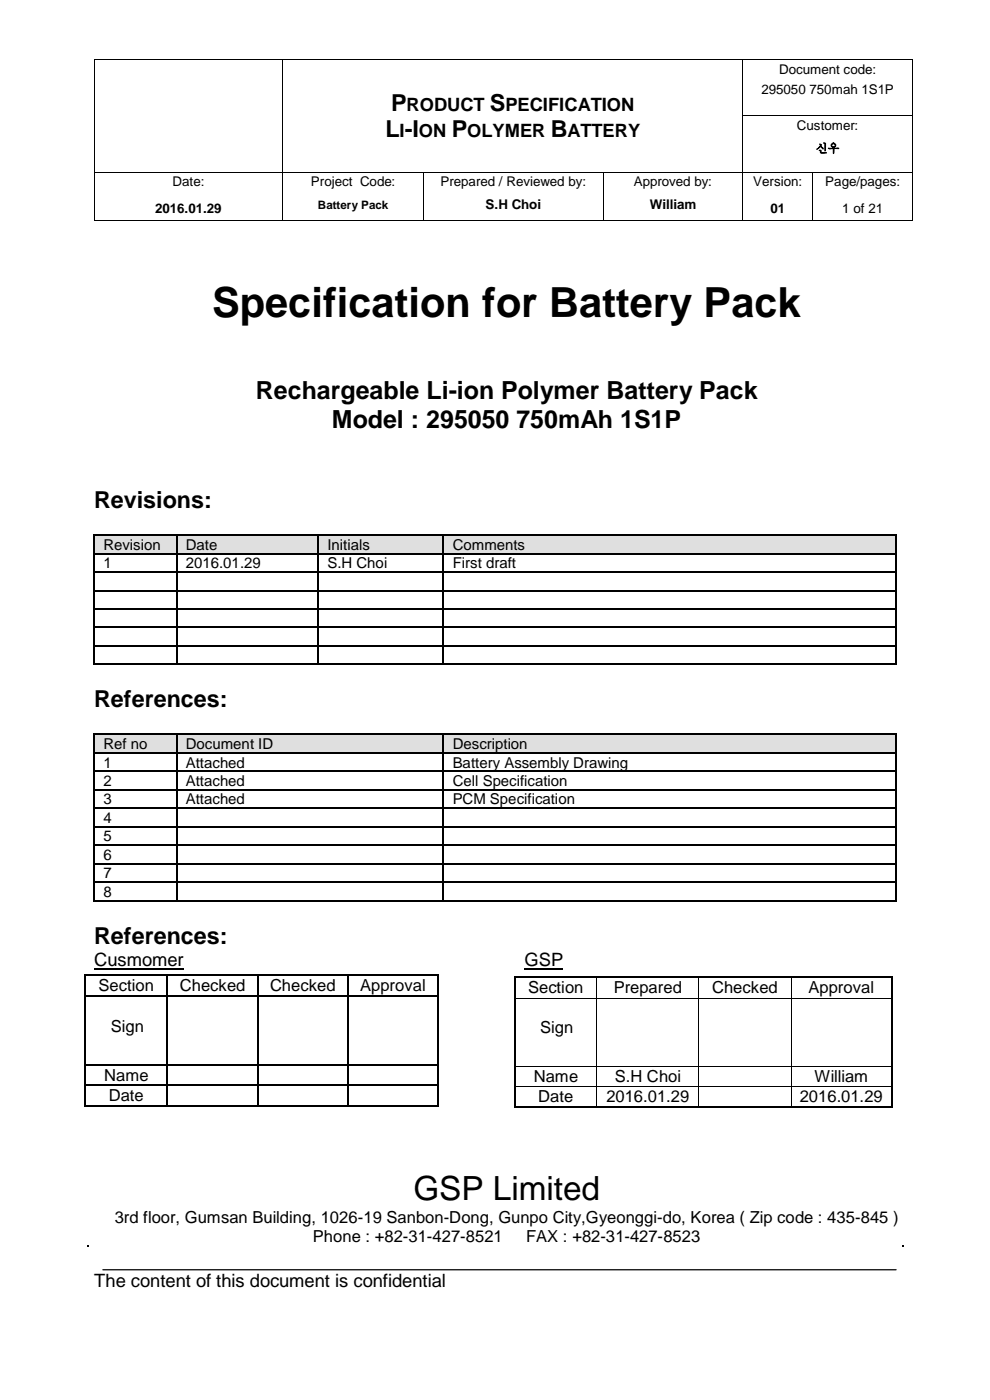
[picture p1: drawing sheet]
<svg xmlns="http://www.w3.org/2000/svg" width="210mm" height="297mm" viewBox="0 0 210 297" stroke-linecap="round" stroke-linejoin="round" font-family="sans-serif">
<defs><g id="words">
<text font-size="8.8" x="45" y="67.3">Specification for Battery Pack</text>
<text font-size="7.1" x="87.7" y="254.5">GSP Limited</text>
<g font-size="5.3">
<text x="54.3" y="84.6">Rechargeable Li-ion Polymer Battery Pack</text>
<text x="70.4" y="90.7">Model : 295050 750mAh 1S1P</text>
</g>
<g font-size="5">
<text x="82.9" y="23.5">P</text>
<text x="103.9" y="23.5">S</text>
<text x="81.8" y="29.1">L -I</text>
<text x="95.8" y="29.1">P</text>
<text x="116.8" y="29.1">B</text>
<text x="20" y="107.8">Revisions:</text>
<text x="20" y="150.1">References:</text>
<text x="20" y="200.2">References:</text>
</g>
<g font-size="3.9">
<text x="86.3" y="23.5">RODUCT</text>
<text x="107.2" y="23.5">PECIFICATION</text>
<text x="84.8" y="29.1">I</text>
<text x="88.9" y="29.1">ON</text>
<text x="99.1" y="29.1">OLYMER</text>
<text x="120.4" y="29.1">ATTERY</text>
<text x="20" y="204.9">Cusmomer</text>
<text x="111.3" y="204.9">GSP</text>
<text x="20" y="273.1">The content of this document is confidential</text>
</g>
<g font-size="3.5">
<text x="20.9" y="210.3">Section</text>
<text x="38.1" y="210.3">Checked</text>
<text x="57.3" y="210.3">Checked</text>
<text x="76.4" y="210.3">Approval</text>
<text x="112" y="210.7">Section</text>
<text x="130.2" y="210.7">Prepared</text>
<text x="151.1" y="210.7">Checked</text>
<text x="171.5" y="210.7">Approval</text>
<text x="23.5" y="218.9">Sign</text>
<text x="114.6" y="219.2">Sign</text>
<text x="22.1" y="229.4">Name</text>
<text x="23.1" y="233.7">Date</text>
<text x="113.2" y="229.6">Name</text>
<text x="114.2" y="233.8">Date</text>
<text x="128.6" y="233.8">2016.01.29</text>
<text x="130.4" y="229.6">S.H Choi</text>
<text x="169.7" y="233.8">2016.01.29</text>
<text x="172.8" y="229.6">William</text>
<text x="24.4" y="259.4">3rd floor, Gumsan Building, 1026-19 Sanbon-Dong, Gunpo City,Gyeonggi-do, Korea ( Zip code : 435-845 )</text>
<text x="66.4" y="263.4">Phone : +82-31-427-8521</text>
<text x="111.6" y="263.4">FAX : +82-31-427-8523</text>
</g>
<g font-size="3.2">
<text x="21.9" y="116.6">Revision</text>
<text x="39.4" y="116.6">Date</text>
<text x="69.4" y="116.6">Initials</text>
<text x="96" y="116.6">Comments</text>
<text x="21.9" y="120.5">1</text>
<text x="39.4" y="120.5">2016.01.29</text>
<text x="69.4" y="120.5">S.H Choi</text>
<text x="96" y="120.5">First draft</text>
<text x="21.9" y="158.9">Ref no</text>
<text x="39.4" y="158.9">Document ID</text>
<text x="96" y="158.9">Description</text>
<text x="21.9" y="162.8">1</text>
<text x="21.9" y="166.7">2</text>
<text x="39.4" y="162.8">Attached</text>
<text x="39.4" y="166.7">Attached</text>
<text x="96" y="162.8">Battery Assembly Drawing</text>
<text x="96" y="166.7">Cell Specification</text>
<text x="21.9" y="170.7">3</text>
<text x="39.4" y="170.7">Attached</text>
<text x="96" y="170.7">PCM Specification</text>
<text x="21.9" y="174.6">4</text>
<text x="21.9" y="178.5">5</text>
<text x="21.9" y="182.4">6</text>
<text x="21.9" y="186.3">7</text>
<text x="21.9" y="190.2">8</text>
</g>
<g font-size="2.8">
<text x="165.3" y="15.6">Document code:</text>
<text x="161.5" y="19.9">295050 750mah 1S1P</text>
<text x="169.1" y="27.6">Customer:</text>
<text x="36.6" y="39.5">Date:</text>
<text x="66" y="39.5">Project Code:</text>
<text x="93.4" y="39.5">Prepared / Reviewed by:</text>
<text x="134.4" y="39.5">Approved by:</text>
<text x="159.8" y="39.5">Version:</text>
<text x="175.1" y="39.5">Page/pages:</text>
<text x="32.9" y="45.2">2016.01.29</text>
<text x="103" y="44.4">S.H Choi</text>
<text x="137.8" y="44.4">William</text>
<text x="163.4" y="45.2">01</text>
<text x="178.7" y="45.2">1 of 21</text>
</g>
<g font-size="2.5">
<text x="173.1" y="32.3">신우</text>
<text x="67.5" y="44.4">Battery Pack</text>
</g>
</g></defs>
<g fill="#000">
<path d="M19.9 12.5h.2v.2h-.2z" fill-rule="evenodd"/>
<path d="M19.9 12.5h.2v.2h-.2z" fill-rule="evenodd"/>
<path d="M59.9 12.5h.2v.2h-.2z" fill-rule="evenodd"/>
<path d="M157.5 12.5h.2v.2h-.2z" fill-rule="evenodd"/>
<path d="M193.5 12.5h.2v.2h-.2z" fill-rule="evenodd"/>
<path d="M193.5 12.5h.2v.2h-.2z" fill-rule="evenodd"/>
<path d="M19.9 24.5h.2v.1h-.2z" fill-rule="evenodd"/>
<path d="M19.9 36.4h.2v.2h-.2z" fill-rule="evenodd"/>
<path d="M59.9 24.5h.2v.1h-.2z" fill-rule="evenodd"/>
<path d="M59.9 36.4h.2v.2h-.2z" fill-rule="evenodd"/>
<path d="M89.8 36.4h.1v.2h-.1z" fill-rule="evenodd"/>
<path d="M127.9 36.4h.1v.2h-.1z" fill-rule="evenodd"/>
<path d="M157.5 24.5h.2v.1h-.2z" fill-rule="evenodd"/>
<path d="M157.5 36.4h.2v.2h-.2z" fill-rule="evenodd"/>
<path d="M172.3 36.4h.2v.2h-.2z" fill-rule="evenodd"/>
<path d="M193.5 24.5h.2v.1h-.2z" fill-rule="evenodd"/>
<path d="M193.5 36.4h.2v.2h-.2z" fill-rule="evenodd"/>
<path d="M19.9 46.7h.2v.2h-.2z" fill-rule="evenodd"/>
<path d="M19.9 46.7h.2v.2h-.2z" fill-rule="evenodd"/>
<path d="M59.9 46.7h.2v.2h-.2z" fill-rule="evenodd"/>
<path d="M89.8 46.7h.1v.2h-.1z" fill-rule="evenodd"/>
<path d="M127.9 46.7h.1v.2h-.1z" fill-rule="evenodd"/>
<path d="M157.5 46.7h.2v.2h-.2z" fill-rule="evenodd"/>
<path d="M172.3 46.7h.2v.2h-.2z" fill-rule="evenodd"/>
<path d="M193.5 46.7h.2v.2h-.2z" fill-rule="evenodd"/>
<path d="M193.5 46.7h.2v.2h-.2z" fill-rule="evenodd"/>
</g>
<g fill="none" stroke="#000" stroke-width=".21">
<path d="M20 12.7v11.8M20.1 12.6h39.8M60 12.7v11.8M60.1 12.6h97.4M157.6 12.7v11.8M157.7 12.6h35.8M193.6 12.7v11.8M20 24.6v11.8M20 36.6v10.1M20.1 36.5h39.8M60 24.6v11.8M60 36.6v10.1"/>
<path d="M60.1 36.5h29.7M89.8 36.6v10.1M89.9 36.5h38M128 36.6v10.1M128 36.5h29.5M157.6 24.6v11.8M157.6 36.6v10.1M157.7 24.6h35.8M157.7 36.5h14.6M172.4 36.6v10.1M172.5 36.5h21M193.6 24.6v11.8"/>
<path d="M193.6 36.6v10.1M20.1 46.8h39.8M60.1 46.8h29.7M89.9 46.8h38M128 46.8h29.5M157.7 46.8h14.6M172.5 46.8h21"/>
</g>
<path d="M21.8 269.4h168.3" fill="none" stroke="#000" stroke-width=".26"/>
<g fill="#dfdfdf">
<path d="M20.1 113.7h17.3v3.6h-17.3z" fill-rule="evenodd"/>
<path d="M21.9 113.7h13.7v3.6h-13.7z" fill-rule="evenodd"/>
<path d="M37.6 113.7h29.8v3.6h-29.8z" fill-rule="evenodd"/>
<path d="M39.4 113.7h26.2v3.6h-26.2z" fill-rule="evenodd"/>
<path d="M67.7 113.7h26.3v3.6h-26.3z" fill-rule="evenodd"/>
<path d="M69.4 113.7h22.8v3.6h-22.8z" fill-rule="evenodd"/>
<path d="M94.2 113.7h95.7v3.6h-95.7z" fill-rule="evenodd"/>
<path d="M96 113.7h92.2v3.6h-92.2z" fill-rule="evenodd"/>
</g>
<g fill="#000">
<path d="M19.9 113.4h.2v.2h-.2z" fill-rule="evenodd"/>
<path d="M19.9 113.4h.2v.2h-.2z" fill-rule="evenodd"/>
<path d="M19.9 117.3h.2v.3h-.2z" fill-rule="evenodd"/>
<path d="M37.4 113.4h.2v.2h-.2z" fill-rule="evenodd"/>
<path d="M37.4 117.3h.2v.3h-.2z" fill-rule="evenodd"/>
<path d="M67.4 113.4h.3v.2h-.3z" fill-rule="evenodd"/>
<path d="M67.4 117.3h.3v.3h-.3z" fill-rule="evenodd"/>
<path d="M94 113.4h.2v.2h-.2z" fill-rule="evenodd"/>
<path d="M94 117.3h.2v.3h-.2z" fill-rule="evenodd"/>
<path d="M189.9 113.4h.3v.2h-.3z" fill-rule="evenodd"/>
<path d="M189.9 113.4h.3v.2h-.3z" fill-rule="evenodd"/>
<path d="M189.9 117.3h.3v.3h-.3z" fill-rule="evenodd"/>
<path d="M19.9 121.2h.2v.3h-.2z" fill-rule="evenodd"/>
<path d="M19.9 125.2h.2v.2h-.2z" fill-rule="evenodd"/>
<path d="M19.9 129h.2v.3h-.2z" fill-rule="evenodd"/>
<path d="M19.9 133h.2v.2h-.2z" fill-rule="evenodd"/>
<path d="M19.9 136.9h.2v.2h-.2z" fill-rule="evenodd"/>
<path d="M37.4 121.2h.2v.3h-.2z" fill-rule="evenodd"/>
<path d="M37.4 125.2h.2v.2h-.2z" fill-rule="evenodd"/>
<path d="M37.4 129h.2v.3h-.2z" fill-rule="evenodd"/>
<path d="M37.4 133h.2v.2h-.2z" fill-rule="evenodd"/>
<path d="M37.4 136.9h.2v.2h-.2z" fill-rule="evenodd"/>
<path d="M67.4 121.2h.3v.3h-.3z" fill-rule="evenodd"/>
<path d="M67.4 125.2h.3v.2h-.3z" fill-rule="evenodd"/>
<path d="M67.4 129h.3v.3h-.3z" fill-rule="evenodd"/>
<path d="M67.4 133h.3v.2h-.3z" fill-rule="evenodd"/>
<path d="M67.4 136.9h.3v.2h-.3z" fill-rule="evenodd"/>
<path d="M94 121.2h.2v.3h-.2z" fill-rule="evenodd"/>
<path d="M94 125.2h.2v.2h-.2z" fill-rule="evenodd"/>
<path d="M94 129h.2v.3h-.2z" fill-rule="evenodd"/>
<path d="M94 133h.2v.2h-.2z" fill-rule="evenodd"/>
<path d="M94 136.9h.2v.2h-.2z" fill-rule="evenodd"/>
<path d="M189.9 121.2h.3v.3h-.3z" fill-rule="evenodd"/>
<path d="M189.9 125.2h.3v.2h-.3z" fill-rule="evenodd"/>
<path d="M189.9 129h.3v.3h-.3z" fill-rule="evenodd"/>
<path d="M189.9 133h.3v.2h-.3z" fill-rule="evenodd"/>
<path d="M189.9 136.9h.3v.2h-.3z" fill-rule="evenodd"/>
<path d="M19.9 140.8h.2v.3h-.2z" fill-rule="evenodd"/>
<path d="M19.9 140.8h.2v.3h-.2z" fill-rule="evenodd"/>
<path d="M37.4 140.8h.2v.3h-.2z" fill-rule="evenodd"/>
<path d="M67.4 140.8h.3v.3h-.3z" fill-rule="evenodd"/>
<path d="M94 140.8h.2v.3h-.2z" fill-rule="evenodd"/>
<path d="M189.9 140.8h.3v.3h-.3z" fill-rule="evenodd"/>
<path d="M189.9 140.8h.3v.3h-.3z" fill-rule="evenodd"/>
</g>
<g fill="none" stroke="#000" stroke-width=".25">
<path d="M20 113.6v3.7M20 117.6v3.6M20.1 113.5h17.3M20.1 117.5h17.3M37.5 113.6v3.7M37.5 117.6v3.6M37.6 113.5h29.8M37.6 117.5h29.8M67.5 113.6v3.7M67.5 117.6v3.6M67.7 113.5h26.3M67.7 117.5h26.3"/>
<path d="M94.1 113.6v3.7M94.1 117.6v3.6M94.2 113.5h95.7M94.2 117.5h95.7M190 113.6v3.7M190 117.6v3.6M20 121.5v3.7M20 125.4v3.6M20 129.3v3.7M20 133.2v3.7M20 137.1v3.7M20.1 121.3h17.3"/>
<path d="M20.1 125.3h17.3M20.1 129.2h17.3M20.1 133.1h17.3M20.1 137h17.3M37.5 121.5v3.7M37.5 125.4v3.6M37.5 129.3v3.7M37.5 133.2v3.7M37.5 137.1v3.7M37.6 121.3h29.8M37.6 125.3h29.8M37.6 129.2h29.8"/>
<path d="M37.6 133.1h29.8M37.6 137h29.8M67.5 121.5v3.7M67.5 125.4v3.6M67.5 129.3v3.7M67.5 133.2v3.7M67.5 137.1v3.7M67.7 121.3h26.3M67.7 125.3h26.3M67.7 129.2h26.3M67.7 133.1h26.3M67.7 137h26.3"/>
<path d="M94.1 121.5v3.7M94.1 125.4v3.6M94.1 129.3v3.7M94.1 133.2v3.7M94.1 137.1v3.7M94.2 121.3h95.7M94.2 125.3h95.7M94.2 129.2h95.7M94.2 133.1h95.7M94.2 137h95.7M190 121.5v3.7M190 125.4v3.6"/>
<path d="M190 129.3v3.7M190 133.2v3.7M190 137.1v3.7M20.1 140.9h17.3M37.6 140.9h29.8M67.7 140.9h26.3M94.2 140.9h95.7"/>
</g>
<g fill="#dfdfdf">
<path d="M20.1 155.9h17.3v3.7h-17.3z" fill-rule="evenodd"/>
<path d="M21.9 155.9h13.7v3.7h-13.7z" fill-rule="evenodd"/>
<path d="M37.6 155.9h56.4v3.7h-56.4z" fill-rule="evenodd"/>
<path d="M39.4 155.9h52.8v3.7h-52.8z" fill-rule="evenodd"/>
<path d="M94.2 155.9h95.7v3.7h-95.7z" fill-rule="evenodd"/>
<path d="M96 155.9h92.2v3.7h-92.2z" fill-rule="evenodd"/>
</g>
<g fill="#000">
<path d="M19.9 155.7h.2v.2h-.2z" fill-rule="evenodd"/>
<path d="M19.9 155.7h.2v.2h-.2z" fill-rule="evenodd"/>
<path d="M19.9 159.6h.2v.3h-.2z" fill-rule="evenodd"/>
<path d="M37.4 155.7h.2v.2h-.2z" fill-rule="evenodd"/>
<path d="M37.4 159.6h.2v.3h-.2z" fill-rule="evenodd"/>
<path d="M94 155.7h.2v.2h-.2z" fill-rule="evenodd"/>
<path d="M94 159.6h.2v.3h-.2z" fill-rule="evenodd"/>
<path d="M189.9 155.7h.3v.2h-.3z" fill-rule="evenodd"/>
<path d="M189.9 155.7h.3v.2h-.3z" fill-rule="evenodd"/>
<path d="M189.9 159.6h.3v.3h-.3z" fill-rule="evenodd"/>
<path d="M19.9 163.5h.2v.3h-.2z" fill-rule="evenodd"/>
<path d="M19.9 167.5h.2v.2h-.2z" fill-rule="evenodd"/>
<path d="M19.9 171.3h.2v.3h-.2z" fill-rule="evenodd"/>
<path d="M19.9 175.3h.2v.2h-.2z" fill-rule="evenodd"/>
<path d="M19.9 179.2h.2v.2h-.2z" fill-rule="evenodd"/>
<path d="M37.4 163.5h.2v.3h-.2z" fill-rule="evenodd"/>
<path d="M37.4 167.5h.2v.2h-.2z" fill-rule="evenodd"/>
<path d="M37.4 171.3h.2v.3h-.2z" fill-rule="evenodd"/>
<path d="M37.4 175.3h.2v.2h-.2z" fill-rule="evenodd"/>
<path d="M37.4 179.2h.2v.2h-.2z" fill-rule="evenodd"/>
<path d="M94 163.5h.2v.3h-.2z" fill-rule="evenodd"/>
<path d="M94 167.5h.2v.2h-.2z" fill-rule="evenodd"/>
<path d="M94 171.3h.2v.3h-.2z" fill-rule="evenodd"/>
<path d="M94 175.3h.2v.2h-.2z" fill-rule="evenodd"/>
<path d="M94 179.2h.2v.2h-.2z" fill-rule="evenodd"/>
<path d="M189.9 163.5h.3v.3h-.3z" fill-rule="evenodd"/>
<path d="M189.9 167.5h.3v.2h-.3z" fill-rule="evenodd"/>
<path d="M189.9 171.3h.3v.3h-.3z" fill-rule="evenodd"/>
<path d="M189.9 175.3h.3v.2h-.3z" fill-rule="evenodd"/>
<path d="M189.9 179.2h.3v.2h-.3z" fill-rule="evenodd"/>
<path d="M19.9 183.1h.2v.3h-.2z" fill-rule="evenodd"/>
<path d="M19.9 187h.2v.3h-.2z" fill-rule="evenodd"/>
<path d="M19.9 190.9h.2v.3h-.2z" fill-rule="evenodd"/>
<path d="M19.9 190.9h.2v.3h-.2z" fill-rule="evenodd"/>
<path d="M37.4 183.1h.2v.3h-.2z" fill-rule="evenodd"/>
<path d="M37.4 187h.2v.3h-.2z" fill-rule="evenodd"/>
<path d="M37.4 190.9h.2v.3h-.2z" fill-rule="evenodd"/>
<path d="M94 183.1h.2v.3h-.2z" fill-rule="evenodd"/>
<path d="M94 187h.2v.3h-.2z" fill-rule="evenodd"/>
<path d="M94 190.9h.2v.3h-.2z" fill-rule="evenodd"/>
<path d="M189.9 183.1h.3v.3h-.3z" fill-rule="evenodd"/>
<path d="M189.9 187h.3v.3h-.3z" fill-rule="evenodd"/>
<path d="M189.9 190.9h.3v.3h-.3z" fill-rule="evenodd"/>
<path d="M189.9 190.9h.3v.3h-.3z" fill-rule="evenodd"/>
<path d="M17.9 206.7h.3v.3h-.3z" fill-rule="evenodd"/>
<path d="M17.9 206.7h.3v.3h-.3z" fill-rule="evenodd"/>
<path d="M17.9 211.3h.3v.2h-.3z" fill-rule="evenodd"/>
<path d="M35.4 206.7h.3v.3h-.3z" fill-rule="evenodd"/>
<path d="M35.4 211.3h.3v.2h-.3z" fill-rule="evenodd"/>
<path d="M54.5 206.7h.4v.3h-.4z" fill-rule="evenodd"/>
<path d="M54.5 211.3h.3v.2h-.3z" fill-rule="evenodd"/>
<path d="M73.7 206.7h.3v.3h-.3z" fill-rule="evenodd"/>
<path d="M73.7 211.3h.2v.2h-.2z" fill-rule="evenodd"/>
<path d="M92.8 206.7h.3v.3h-.3z" fill-rule="evenodd"/>
<path d="M92.8 206.7h.3v.3h-.3z" fill-rule="evenodd"/>
<path d="M92.8 211.3h.3v.2h-.3z" fill-rule="evenodd"/>
<path d="M109 207.1h.4v.4h-.4z" fill-rule="evenodd"/>
<path d="M109 207.1h.4v.4h-.4z" fill-rule="evenodd"/>
<path d="M109 211.7h.4v.2h-.4z" fill-rule="evenodd"/>
<path d="M126.6 207.1h.3v.4h-.3z" fill-rule="evenodd"/>
<path d="M126.6 211.7h.1v.2h-.1z" fill-rule="evenodd"/>
<path d="M148.2 207.1h.3v.4h-.3z" fill-rule="evenodd"/>
<path d="M148.2 211.7h.2v.2h-.2z" fill-rule="evenodd"/>
<path d="M167.7 207.1h.4v.4h-.4z" fill-rule="evenodd"/>
<path d="M167.7 211.7h.2v.2h-.2z" fill-rule="evenodd"/>
<path d="M189.1 207.1h.3v.4h-.3z" fill-rule="evenodd"/>
<path d="M189.1 207.1h.3v.4h-.3z" fill-rule="evenodd"/>
<path d="M189.1 211.7h.3v.2h-.3z" fill-rule="evenodd"/>
<path d="M17.9 225.8h.3v.3h-.3z" fill-rule="evenodd"/>
<path d="M17.9 230.2h.3v.2h-.3z" fill-rule="evenodd"/>
<path d="M17.9 234.5h.3v.3h-.3z" fill-rule="evenodd"/>
<path d="M17.9 234.5h.3v.3h-.3z" fill-rule="evenodd"/>
<path d="M35.4 225.8h.3v.3h-.3z" fill-rule="evenodd"/>
<path d="M35.4 230.2h.3v.2h-.3z" fill-rule="evenodd"/>
<path d="M35.4 234.5h.3v.3h-.3z" fill-rule="evenodd"/>
<path d="M54.5 225.8h.3v.3h-.3z" fill-rule="evenodd"/>
<path d="M54.5 230.2h.3v.2h-.3z" fill-rule="evenodd"/>
<path d="M54.5 234.5h.4v.3h-.4z" fill-rule="evenodd"/>
<path d="M73.7 225.8h.2v.3h-.2z" fill-rule="evenodd"/>
<path d="M73.7 230.2h.2v.2h-.2z" fill-rule="evenodd"/>
<path d="M73.7 234.5h.3v.3h-.3z" fill-rule="evenodd"/>
<path d="M92.8 225.8h.3v.3h-.3z" fill-rule="evenodd"/>
<path d="M92.8 230.2h.3v.2h-.3z" fill-rule="evenodd"/>
<path d="M92.8 234.5h.3v.3h-.3z" fill-rule="evenodd"/>
<path d="M92.8 234.5h.3v.3h-.3z" fill-rule="evenodd"/>
<path d="M109 226.2h.4v.1h-.4z" fill-rule="evenodd"/>
<path d="M109 230.4h.4v.2h-.4z" fill-rule="evenodd"/>
<path d="M109 234.6h.4v.4h-.4z" fill-rule="evenodd"/>
<path d="M109 234.6h.4v.4h-.4z" fill-rule="evenodd"/>
<path d="M126.6 226.2h.1v.1h-.1z" fill-rule="evenodd"/>
<path d="M126.6 230.4h.1v.2h-.1z" fill-rule="evenodd"/>
<path d="M126.6 234.6h.3v.4h-.3z" fill-rule="evenodd"/>
<path d="M148.2 226.2h.2v.1h-.2z" fill-rule="evenodd"/>
<path d="M148.2 230.4h.2v.2h-.2z" fill-rule="evenodd"/>
<path d="M148.2 234.6h.3v.4h-.3z" fill-rule="evenodd"/>
<path d="M167.7 226.2h.2v.1h-.2z" fill-rule="evenodd"/>
<path d="M167.7 230.4h.2v.2h-.2z" fill-rule="evenodd"/>
<path d="M167.7 234.6h.4v.4h-.4z" fill-rule="evenodd"/>
<path d="M189.1 226.2h.3v.1h-.3z" fill-rule="evenodd"/>
<path d="M189.1 230.4h.3v.2h-.3z" fill-rule="evenodd"/>
<path d="M189.1 234.6h.3v.4h-.3z" fill-rule="evenodd"/>
<path d="M189.1 234.6h.3v.4h-.3z" fill-rule="evenodd"/>
<path d="M18.6 264.2h.3v.4h-.3z" fill-rule="evenodd"/>
<path d="M191.3 264.2h.3v.4h-.3z" fill-rule="evenodd"/>
</g>
<g fill="none" stroke="#000" stroke-width=".25">
<path d="M20 155.9v3.7M20 159.9v3.6M20.1 155.8h17.3M20.1 159.7h17.3M37.5 155.9v3.7M37.5 159.9v3.6M37.6 155.8h56.4M37.6 159.7h56.4M94.1 155.9v3.7M94.1 159.9v3.6M94.2 155.8h95.7M94.2 159.7h95.7"/>
<path d="M190 155.9v3.7M190 159.9v3.6M20 163.8v3.7M20 167.7v3.6M20 171.6v3.7M20 175.5v3.7M20 179.4v3.7M20.1 163.6h17.3M20.1 167.6h17.3M20.1 171.5h17.3M20.1 175.4h17.3M20.1 179.3h17.3"/>
<path d="M37.5 163.8v3.7M37.5 167.7v3.6M37.5 171.6v3.7M37.5 175.5v3.7M37.5 179.4v3.7M37.6 163.6h56.4M37.6 167.6h56.4M37.6 171.5h56.4M37.6 175.4h56.4M37.6 179.3h56.4M94.1 163.8v3.7M94.1 167.7v3.6"/>
<path d="M94.1 171.6v3.7M94.1 175.5v3.7M94.1 179.4v3.7M94.2 163.6h95.7M94.2 167.6h95.7M94.2 171.5h95.7M94.2 175.4h95.7M94.2 179.3h95.7M190 163.8v3.7M190 167.7v3.6M190 171.6v3.7M190 175.5v3.7"/>
<path d="M190 179.4v3.7M20 183.4v3.6M20 187.3v3.6M20.1 183.2h17.3M20.1 187.1h17.3M20.1 191.1h17.3M37.5 183.4v3.6M37.5 187.3v3.6M37.6 183.2h56.4M37.6 187.1h56.4M37.6 191.1h56.4M94.1 183.4v3.6"/>
<path d="M94.1 187.3v3.6M94.2 183.2h95.7M94.2 187.1h95.7M94.2 191.1h95.7M190 183.4v3.6M190 187.3v3.6M18.2 211.4h17.2M35.5 207v4.3M35.5 211.5v14.3M35.7 211.4h18.8M54.7 207v4.3M54.7 211.5v14.3"/>
<path d="M54.8 211.4h18.9M73.8 207v4.3M73.8 211.5v14.3M73.9 211.4h18.9M18.2 226h17.2M18.2 230.3h17.2M35.5 226.1v4.1M35.5 230.4v4.1M35.7 226h18.8M35.7 230.3h18.8M54.7 226.1v4.1M54.7 230.4v4.1"/>
<path d="M54.8 226h18.9M54.8 230.3h18.9M73.8 226.1v4.1M73.8 230.4v4.1M73.9 226h18.9M73.9 230.3h18.9"/>
</g>
<path d="M20 205.5h19M111.3 205.5h8.1" fill="none" stroke="#000" stroke-width=".3"/>
<g fill="none" stroke="#000" stroke-width=".34">
<path d="M18.1 207v4.3M18.1 211.5v14.3M18.2 206.9h17.2M35.7 206.9h18.8M54.9 206.9h18.8M74 206.9h18.8M92.9 207v4.3M92.9 211.5v14.3M109.2 207.5v4.2M109.2 211.9v14.3M109.4 207.3h17.2M126.9 207.3h21.3"/>
<path d="M148.5 207.3h19.2M168.1 207.3h21M189.3 207.5v4.2M189.3 211.9v14.3M18.1 226.1v4.1M18.1 230.4v4.1M18.2 234.6h17.2M35.7 234.6h18.8M54.9 234.6h18.8M74 234.6h18.8M92.9 226.1v4.1M92.9 230.4v4.1"/>
<path d="M109.2 226.3v4.1M109.2 230.6v4M109.4 234.8h17.2M126.9 234.8h21.3M148.5 234.8h19.2M168.1 234.8h21M189.3 226.3v4.1M189.3 230.6v4"/>
</g>
<g fill="none" stroke="#000" stroke-width=".21">
<path d="M109.4 211.8h17.2M126.6 207.5v4.2M126.6 211.9v14.3M126.7 211.8h21.5M148.3 207.5v4.2M148.3 211.9v14.3M148.4 211.8h19.3M167.8 207.5v4.2M167.8 211.9v14.3M167.9 211.8h21.2M109.4 226.3h17.2M109.4 230.5h17.2"/>
<path d="M126.6 226.3v4.1M126.6 230.6v4M126.7 226.3h21.5M126.7 230.5h21.5M148.3 226.3v4.1M148.3 230.6v4M148.4 226.3h19.3M148.4 230.5h19.3M167.8 226.3v4.1M167.8 230.6v4M167.9 226.3h21.2M167.9 230.5h21.2"/>
</g>
<use href="#words"/>
</svg>
